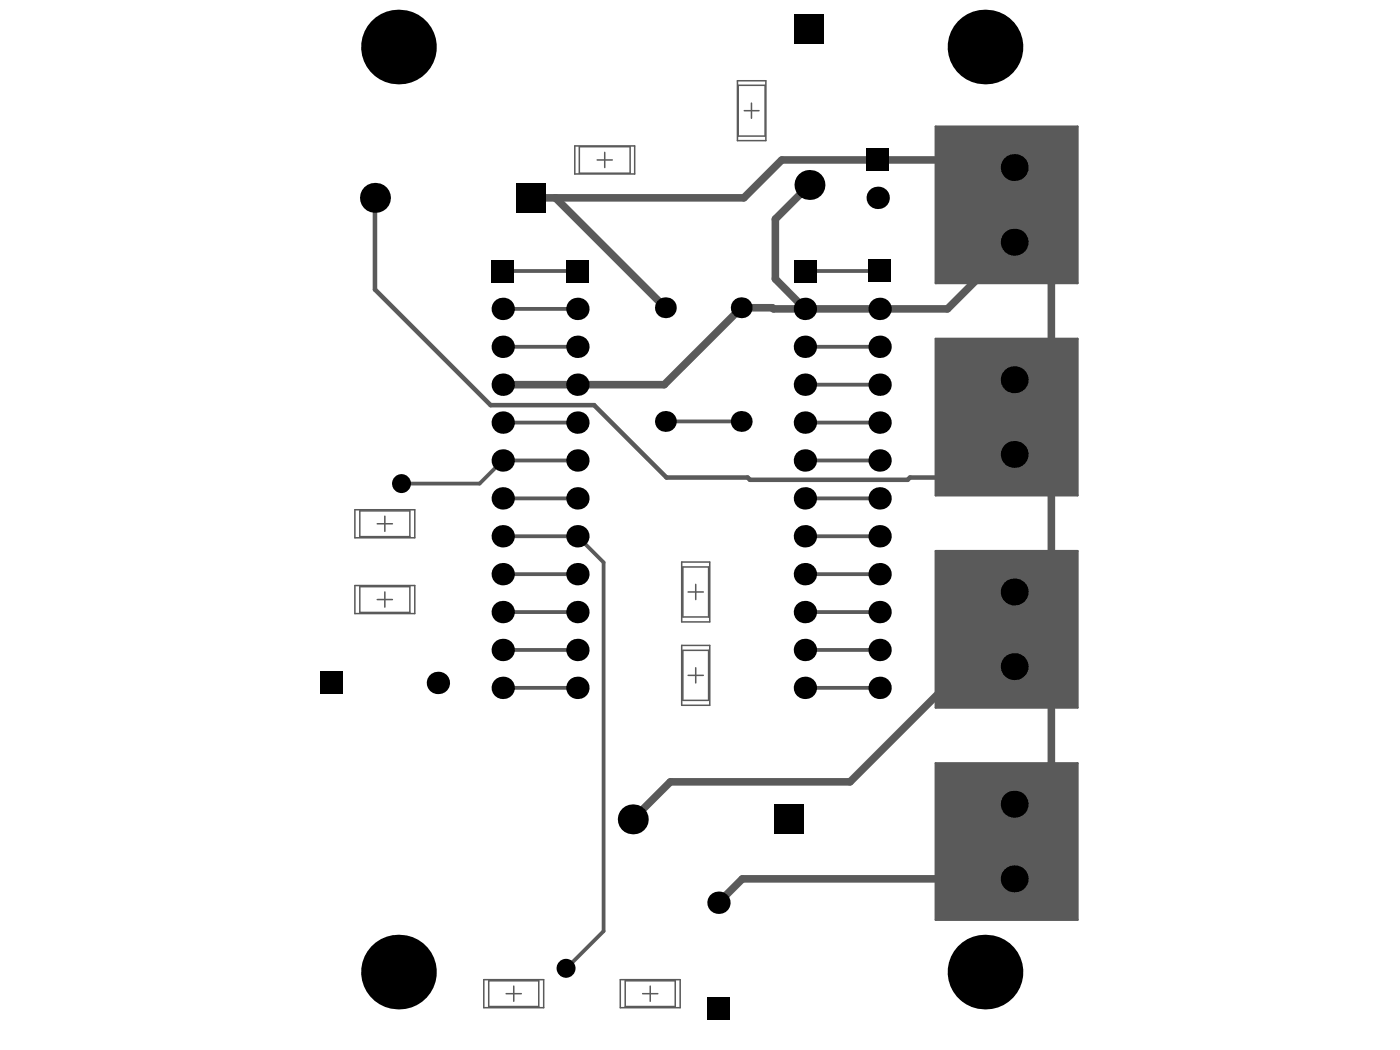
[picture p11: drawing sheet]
<svg xmlns="http://www.w3.org/2000/svg" width="271mm" height="203mm" viewBox="0 0 271 203" stroke-linecap="round" stroke-linejoin="round" font-family="sans-serif">
<g fill="#5a5a5a">
<path d="M181.1 106.6h27.4v30.3h-27.4z"/>
<path d="M181.1 147.7h27.4v30.3h-27.4z"/>
<path d="M181.1 24.5h27.4v30.3h-27.4z"/>
<path d="M181.1 65.6h27.4v30.3h-27.4z"/>
</g>
<g fill="none" stroke="#5a5a5a" stroke-width=".29">
<path d="M142.7 15.6h5.5v11.6h-5.5zM142.9 16.5h5.2v9.8h-5.2zM145.4 20v2.9M111.2 28.2h11.6v5.5h-11.6zM112.1 28.4h9.8v5.1h-9.8zM115.6 31h2.9M117 29.5v2.9M144 21.4h2.9M68.7 98.6h11.6v5.5h-11.6zM69.6 98.9h9.7v5h-9.7zM74.5 99.9v2.9M68.7 113.3h11.6v5.4h-11.6z"/>
<path d="M69.6 113.5h9.7v5h-9.7zM73 116h2.9M73 101.4h2.9M74.5 114.6v2.9M131.9 108.8h5.5v11.6h-5.5zM132.1 109.7h5v9.7h-5zM133.2 114.6h2.9M134.6 113.1v2.9M131.9 124.9h5.5v11.6h-5.5zM132.1 125.9h5v9.6h-5zM133.2 130.7h2.9M134.6 129.2v3"/>
<path d="M93.6 189.6h11.6v5.4h-11.6zM94.6 189.8h9.7v5h-9.7zM98 192.3h2.9M99.4 190.8v3M120 189.6h11.6v5.4h-11.6zM121 189.8h9.7v5h-9.7zM124.4 192.3h2.9M125.8 190.8v3"/>
</g>
<path d="M181.1 24.5h27.4v30.3h-27.4zM181.1 65.6h27.4v30.3h-27.4zM181.1 106.6h27.4v30.3h-27.4zM181.1 147.7h27.4v30.3h-27.4z" fill="none" stroke="#5a5a5a" stroke-width=".44"/>
<path d="M181.8 25.2h26v28.9h-26zM181.8 66.3h26v28.8h-26zM181.8 107.4h26v28.8h-26zM181.8 148.4h26v28.9h-26z" fill="none" stroke="#5a5a5a" stroke-width=".19"/>
<g fill="none" stroke="#5a5a5a" stroke-width="1.5">
<path d="M107.5 38.3l21.3 21.3M156.7 37.3h-1.5l-5.2 5.1v11.6l5.8 5.8M196.3 32.4h-11.8l-1.4-1.4h-31.8l-7.3 7.3h-41.2M97.3 74.4h31.2l14.9-14.8h6.1l.2 .2h33.7l12.9-12.9 7.2 7.2v108.8l-7.2 7.2h-52.6l-4.7 4.6M196.3 129h-9.5l-22.3 22.3h-34.8l-7.2 7.3"/>
<circle cx="201.8" cy="32.4" r="1.1"/>
<circle cx="201.8" cy="73.5" r="1.1"/>
<circle cx="201.8" cy="114.6" r="1.1"/>
<circle cx="201.8" cy="155.6" r="1.1"/>
</g>
<path d="M72.6 38.3v17.7l22.3 22.4h20.1l14 14h15.7l.4 .5h30.6l.4-.5h15.7l4.5-4.5" fill="none" stroke="#5a5a5a" stroke-width=".88"/>
<g fill="none" stroke="#5a5a5a" stroke-width=".73">
<path d="M97.3 52.4h14.4M97.3 59.8h14.4M155.8 52.4h14.4M97.3 67.1h14.4M155.8 74.4h14.4M155.8 67.1h14.4M97.3 96.4h14.4M97.3 81.8h14.4M111.7 89.1h-14.4l-4.5 4.5h-15M128.8 81.6h14.6M155.8 96.4h14.4M155.8 89.1h14.4"/>
<path d="M155.8 81.8h14.4M97.3 103.8h14.4l5.1 5v71.4l-7.2 7.2M97.3 118.4h14.4M97.3 111.1h14.4M155.8 118.4h14.4M155.8 111.1h14.4M155.8 103.8h14.4M97.3 133.1h14.4M97.3 125.8h14.4M155.8 133.1h14.4M155.8 125.8h14.4"/>
</g>
<g fill="#000">
<circle cx="77.1" cy="9.1" r="7.2"/>
<circle cx="190.6" cy="9.1" r="7.2"/>
<circle cx="72.6" cy="38.3" r="2.9"/>
<circle cx="156.7" cy="35.8" r="2.9"/>
<circle cx="169.9" cy="38.3" r="2.16"/>
<circle cx="196.3" cy="32.4" r="2.6"/>
<circle cx="97.3" cy="59.8" r="2.16"/>
<circle cx="111.7" cy="59.8" r="2.16"/>
<circle cx="128.8" cy="59.6" r="2.02"/>
<circle cx="143.4" cy="59.6" r="2.02"/>
<circle cx="155.8" cy="59.8" r="2.16"/>
<circle cx="170.2" cy="59.8" r="2.16"/>
<circle cx="196.3" cy="46.9" r="2.6"/>
<circle cx="97.3" cy="67.1" r="2.16"/>
<circle cx="97.3" cy="74.4" r="2.16"/>
<circle cx="111.7" cy="67.1" r="2.16"/>
<circle cx="111.7" cy="74.4" r="2.16"/>
<circle cx="155.8" cy="67.1" r="2.16"/>
<circle cx="155.8" cy="74.4" r="2.16"/>
<circle cx="170.2" cy="74.4" r="2.16"/>
<circle cx="170.2" cy="67.1" r="2.16"/>
<circle cx="196.3" cy="73.5" r="2.6"/>
<circle cx="77.7" cy="93.6" r="1.83"/>
<circle cx="97.3" cy="96.4" r="2.16"/>
<circle cx="97.3" cy="81.8" r="2.16"/>
<circle cx="97.3" cy="89.1" r="2.16"/>
<circle cx="111.7" cy="96.4" r="2.16"/>
<circle cx="111.7" cy="81.8" r="2.16"/>
<circle cx="111.7" cy="89.1" r="2.16"/>
<circle cx="128.8" cy="81.6" r="2.02"/>
<circle cx="143.4" cy="81.6" r="2.02"/>
<circle cx="155.8" cy="89.1" r="2.16"/>
<circle cx="155.8" cy="96.4" r="2.16"/>
<circle cx="155.8" cy="81.8" r="2.16"/>
<circle cx="170.2" cy="96.4" r="2.16"/>
<circle cx="170.2" cy="81.8" r="2.16"/>
<circle cx="170.2" cy="89.1" r="2.16"/>
<circle cx="196.3" cy="87.9" r="2.6"/>
<circle cx="97.3" cy="111.1" r="2.16"/>
<circle cx="97.3" cy="118.4" r="2.16"/>
<circle cx="97.3" cy="103.8" r="2.16"/>
<circle cx="111.7" cy="111.1" r="2.16"/>
<circle cx="111.7" cy="118.4" r="2.16"/>
<circle cx="111.7" cy="103.8" r="2.16"/>
<circle cx="155.8" cy="103.8" r="2.16"/>
<circle cx="155.8" cy="111.1" r="2.16"/>
<circle cx="155.8" cy="118.4" r="2.16"/>
<circle cx="170.2" cy="111.1" r="2.16"/>
<circle cx="170.2" cy="118.4" r="2.16"/>
<circle cx="170.2" cy="103.8" r="2.16"/>
<circle cx="196.3" cy="114.6" r="2.6"/>
<circle cx="84.7" cy="132.2" r="2.16"/>
<circle cx="97.3" cy="125.8" r="2.16"/>
<circle cx="97.3" cy="133.1" r="2.16"/>
<circle cx="111.7" cy="125.8" r="2.16"/>
<circle cx="111.7" cy="133.1" r="2.16"/>
<circle cx="155.8" cy="125.8" r="2.16"/>
<circle cx="155.8" cy="133.1" r="2.16"/>
<circle cx="170.2" cy="125.8" r="2.16"/>
<circle cx="170.2" cy="133.1" r="2.16"/>
<circle cx="196.3" cy="129" r="2.6"/>
<circle cx="122.5" cy="158.6" r="2.9"/>
<circle cx="196.3" cy="155.6" r="2.6"/>
<circle cx="139" cy="174.7" r="2.16"/>
<circle cx="196.3" cy="170.1" r="2.6"/>
<circle cx="77.1" cy="188.1" r="7.2"/>
<circle cx="109.5" cy="187.4" r="1.83"/>
<circle cx="190.6" cy="188.1" r="7.2"/>
</g>
<g fill="#000">
<path d="M153.8 2.7h5.7v5.7h-5.7z" fill-rule="evenodd"/>
<path d="M99.9 35.4h5.8v5.8h-5.8z" fill-rule="evenodd"/>
<path d="M167.7 28.8h4.4v4.4h-4.4z" fill-rule="evenodd"/>
<path d="M95.2 50.3h4.3v4.3h-4.3z" fill-rule="evenodd"/>
<path d="M109.6 50.3h4.3v4.3h-4.3z" fill-rule="evenodd"/>
<path d="M153.6 50.3h4.4v4.3h-4.4z" fill-rule="evenodd"/>
<path d="M168.1 50.2h4.3v4.4h-4.3z" fill-rule="evenodd"/>
<path d="M62 130h4.3v4.4h-4.3z" fill-rule="evenodd"/>
<path d="M149.8 155.7h5.8v5.7h-5.8z" fill-rule="evenodd"/>
<path d="M136.9 193h4.3v4.4h-4.3z" fill-rule="evenodd"/>
</g>
</svg>
